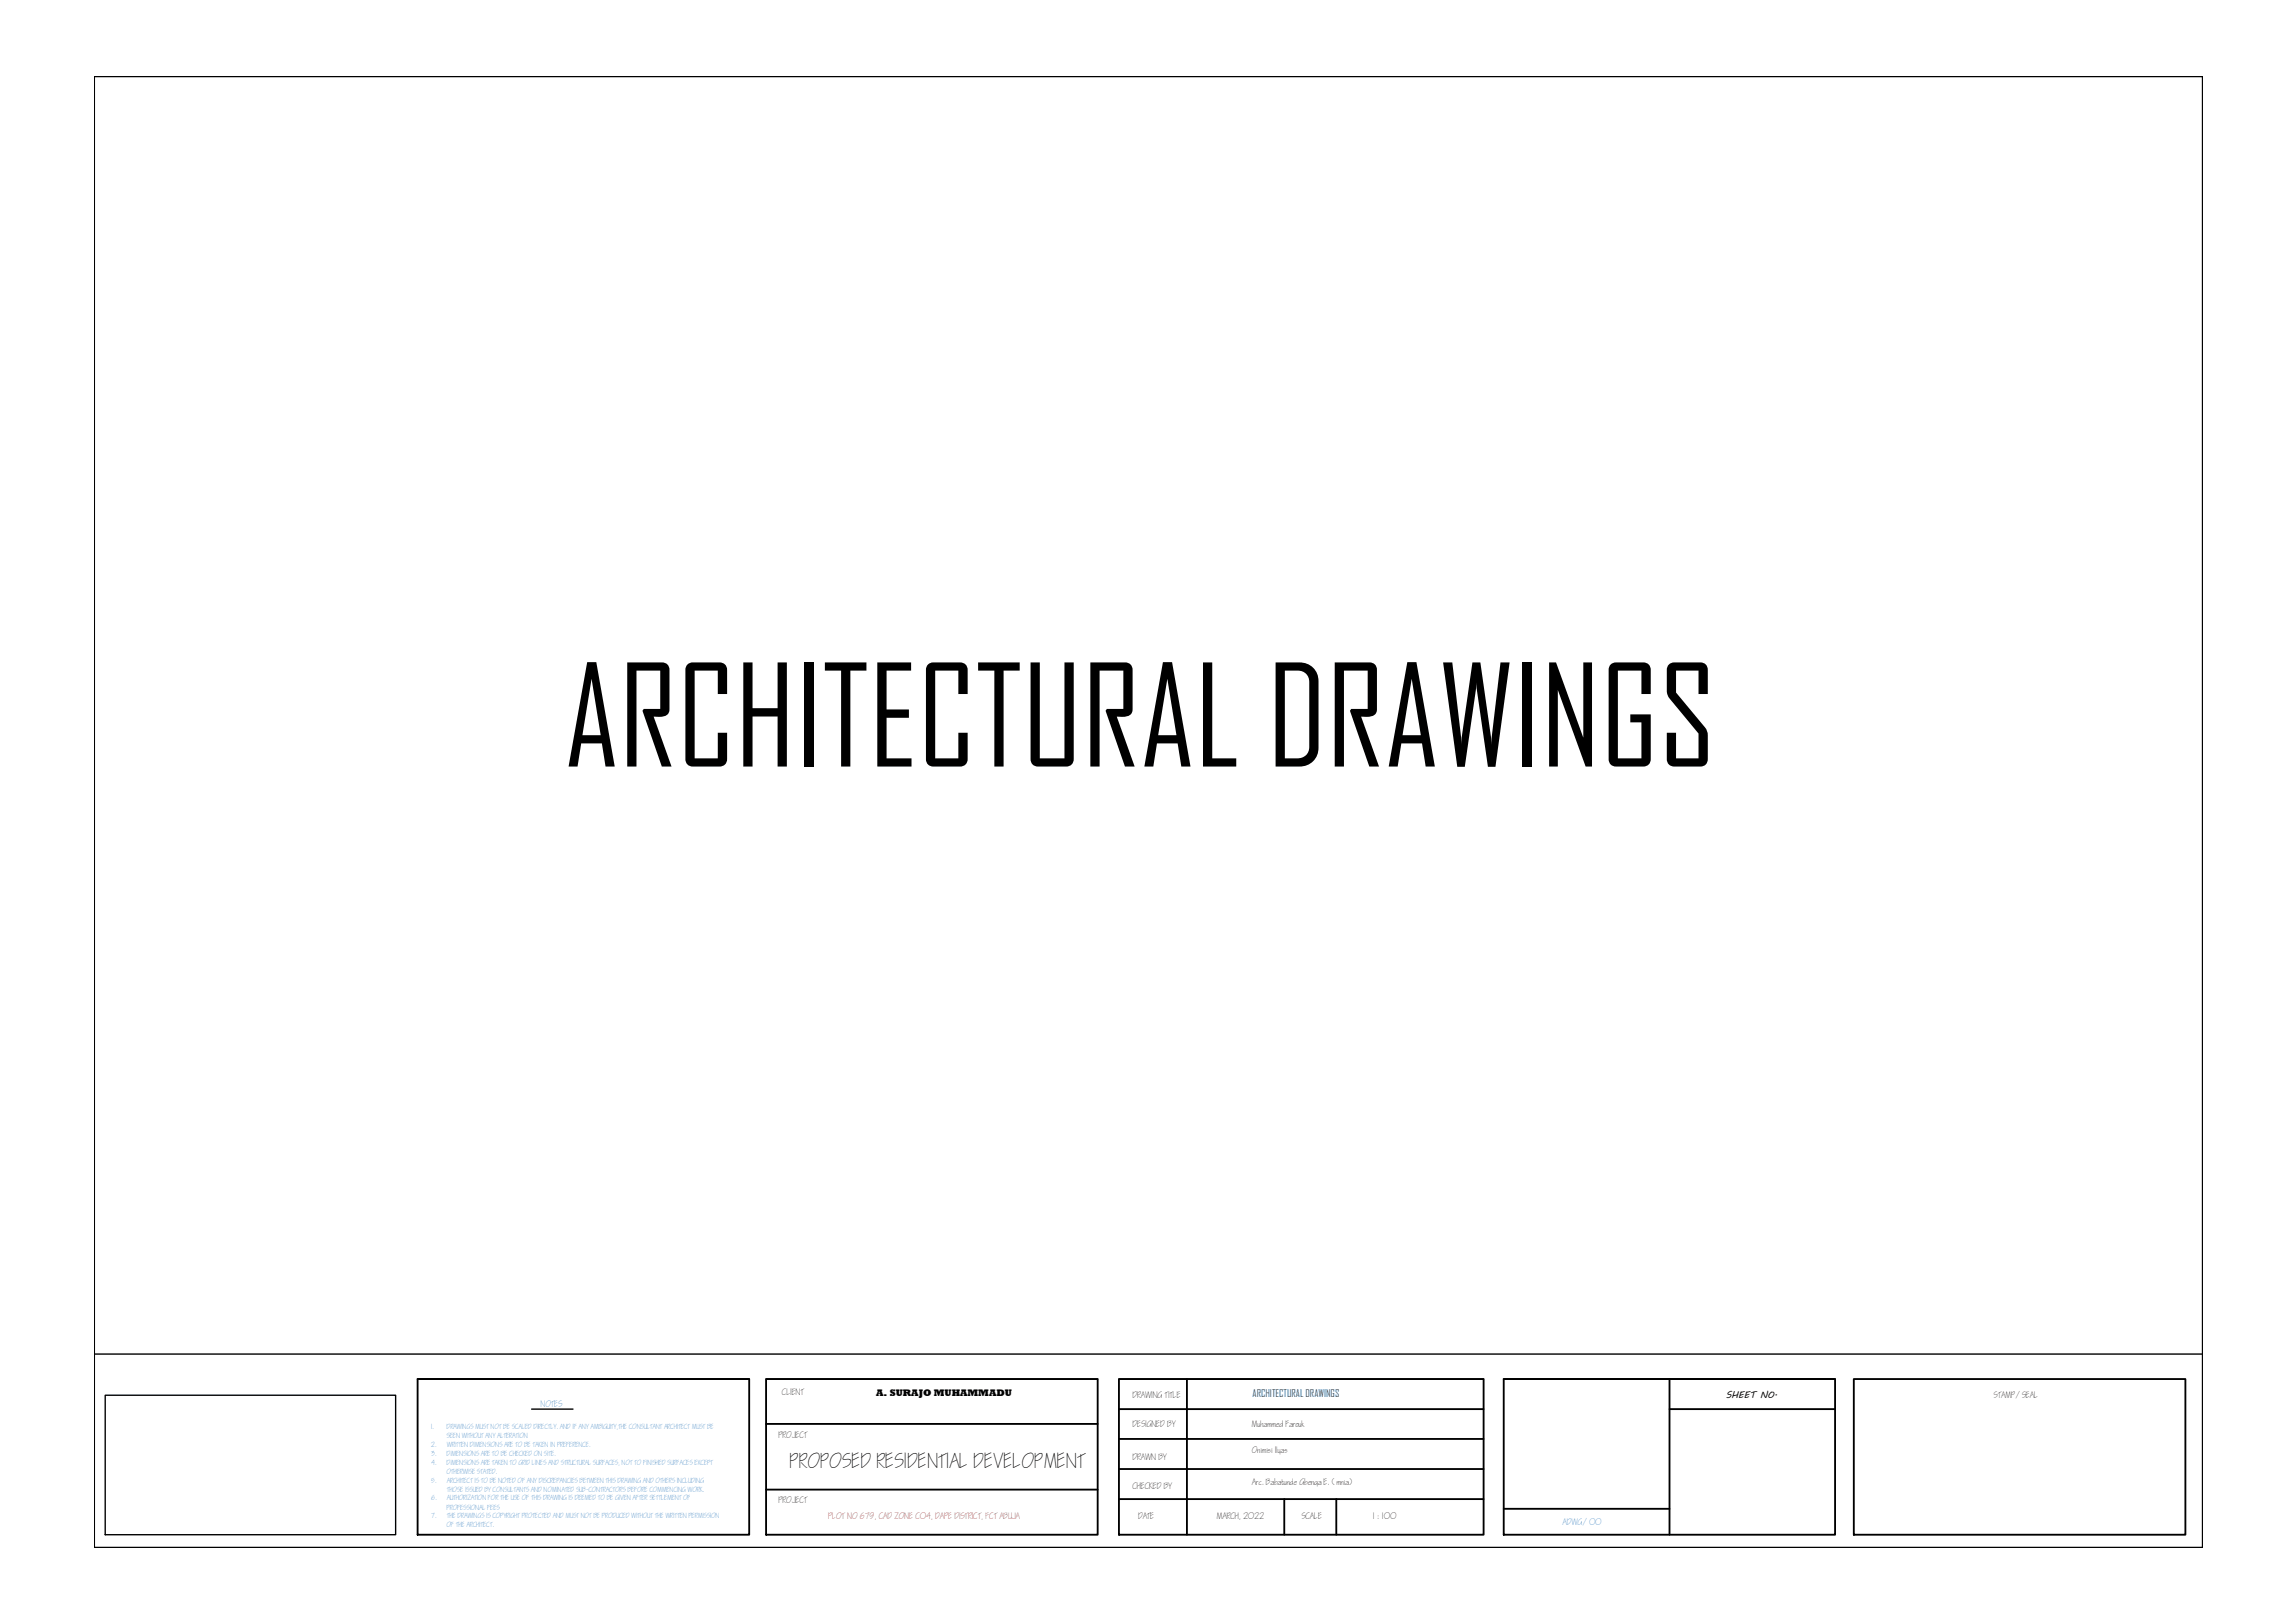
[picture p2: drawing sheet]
<svg xmlns="http://www.w3.org/2000/svg" width="420mm" height="297mm" viewBox="0 0 420 297" stroke-linecap="round" stroke-linejoin="round" font-family="sans-serif">
<defs><g id="words">
<text font-size="24.9" x="103.3" y="140.3">ARCHITECTURAL DRAWINGS</text>
<text font-size="3.5" x="144.7" y="268.6">PROPOSED RESIDENTIAL DEVELOPMENT</text>
<text font-size="1.9" fill="#105689" x="229.3" y="255.7">ARCHITECTURAL DRAWINGS</text>
<text font-size="1.8" x="160.4" y="255.5">A. SURAJO MUHAMMADU</text>
<text font-size="1.7" x="315.9" y="255.9">SHEET NO.</text>
<g font-size="1.5" fill="#2776bb">
<text x="99" y="257.6">NOTES</text>
<text x="286.1" y="279.1">ADWG/00</text>
</g>
<g font-size="1.5">
<text x="143.2" y="255.2">CLIENT</text>
<text x="207.4" y="255.8">DRAWING TITLE</text>
<text x="365" y="255.9">STAMP/SEAL</text>
<text x="142.6" y="263.2">PROJECT</text>
<text x="207.4" y="261.2">DESIGNED BY</text>
<text x="229.2" y="261.1">Muhammed Farouk</text>
<text x="207.4" y="267.1">DRAWN BY</text>
<text x="229.2" y="265.9">Onimisi Ilyas</text>
<text x="142.6" y="275">PROJECT</text>
<text x="207.4" y="272.5">CHECKED BY</text>
<text x="229.2" y="271.7">Arc. Babatunde Gbenga E. (mnia)</text>
<text x="208.4" y="277.9">DATE</text>
<text x="222.8" y="277.9">MARCH, 2022</text>
<text x="238.3" y="277.9">SCALE</text>
<text x="251.4" y="277.9">1 : 100</text>
</g>
<text font-size="1.5" fill="#991b1e" x="151.7" y="278.1">PLOT NO 679, CAD ZONE C04, DAPE DISTRICT, FCT ABUJA</text>
<g font-size="1.2" fill="#2776bb">
<text x="78.9" y="261.6">1.</text>
<text x="81.8" y="261.6">DRAWINGS MUST NOT BE SCALED DIRECTLY. AND IF ANY AMBIGUITY,THE CONSULTANT ARCHITECT MUST BE</text>
<text x="81.8" y="263.2">SEEN WITHOUT ANY ALTERATION</text>
<text x="79" y="264.9">2.</text>
<text x="79" y="266.5">3.</text>
<text x="79" y="268.1">4.</text>
<text x="81.8" y="266.5">DIMENSIONS ARE TO BE CHECKED ON SITE.</text>
<text x="81.8" y="268.1">DIMENSIONS ARE TAKEN TO GRID LINES AND STRUCTURAL SURFACES, NOT TO FINISHED SURFACES EXCEPT</text>
<text x="81.8" y="269.7">OTHERWISE STATED.</text>
<text x="81.9" y="264.9">WRITTEN DIMENSIONS ARE TO BE TAKEN IN PREFERENCE.</text>
<text x="78.9" y="271.4">5.</text>
<text x="79" y="274.6">6.</text>
<text x="81.9" y="271.4">ARCHITECT IS TO BE NOTED OF ANY DISCREPANCIES BETWEEN THIS DRAWING AND OTHERS INCLUDING</text>
<text x="81.9" y="273">THOSE ISSUED BY CONSULTANTS AND NOMINATED SUB-CONTRACTORS BEFORE COMMENCING WORK.</text>
<text x="81.9" y="274.6">AUTHORIZATION FOR THE USE OF THIS DRAWING IS DEEMED TO BE GIVEN AFTER SETTLEMENT OF</text>
<text x="79" y="277.9">7.</text>
<text x="81.8" y="276.3">PROFESSIONAL FEES</text>
<text x="81.8" y="279.5">OF THE ARCHITECT.</text>
<text x="81.9" y="277.9">THE DRAWINGS IS COPYRIGHT PROTECTED AND MUST NOT BE PRODUCED WITHOUT THE WRITTEN PERMISSION</text>
</g>
</g></defs>
<!-- layer: wall -->
<path d="M17.3 14h385.9v269.2h-385.9zM17.3 247.8h385.9M19.3 255.4h53.1v25.5h-53.1zM97.3 257.9h7.6M140.3 252.4h60.7M204.9 252.4h66.7" fill="none" stroke="#000" stroke-width=".25"/>
<g fill="none" stroke="#000" stroke-width=".34">
<path d="M76.5 252.4h60.7v28.5h-60.7zM76.5 252.4h60.7M140.3 252.4h60.7v28.5h-60.7zM204.9 252.4h66.7v28.5h-66.7zM204.9 257.9h66.7M217.3 252.4v28.5M275.3 252.4h60.7v28.5h-60.7zM275.3 252.4h60.7M305.6 257.9h30.4M305.6 252.4v28.5M339.4 252.4h60.7v28.5h-60.7zM140.3 272.6h60.7"/>
<path d="M140.3 260.6h60.7M204.9 263.4h66.7M204.9 268.9h66.7M204.9 274.4h66.7M235.1 274.4v6.5M244.6 274.4v6.5M275.3 276.1h30.3"/>
</g>
<use href="#words"/>
</svg>
